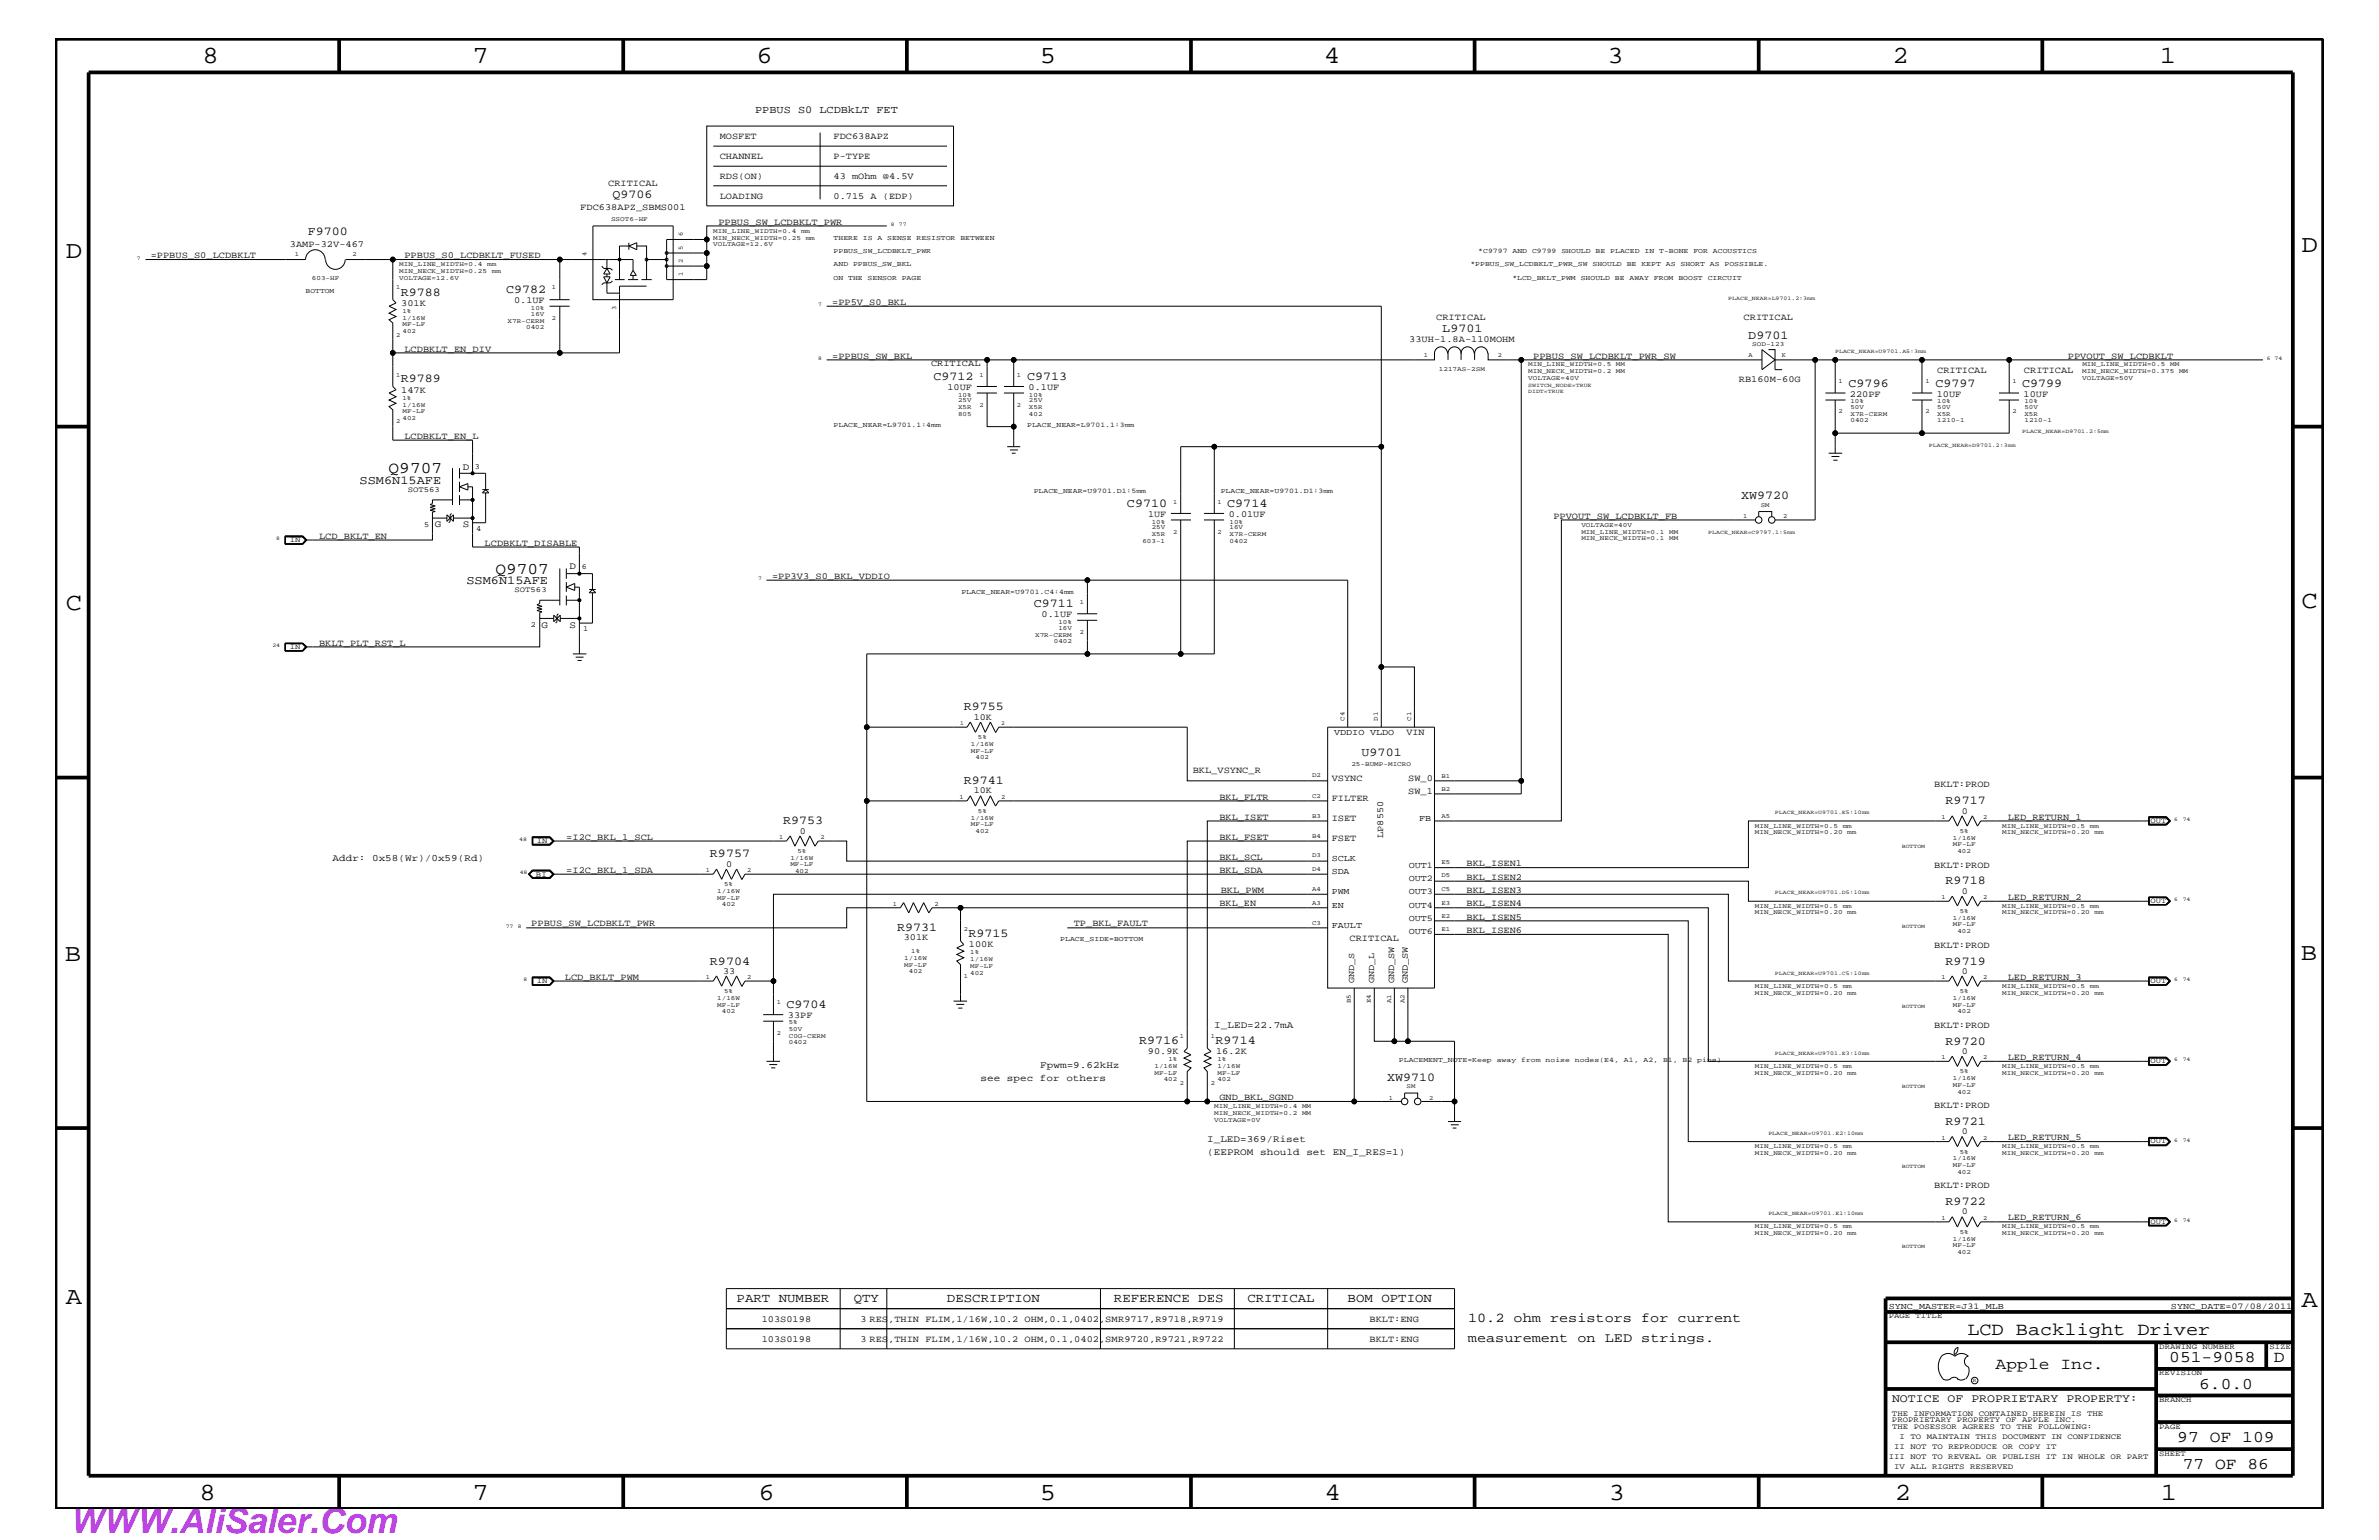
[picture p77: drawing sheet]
<svg xmlns="http://www.w3.org/2000/svg" width="432mm" height="279mm" viewBox="0 0 432 279" stroke-linecap="round" stroke-linejoin="round" font-family="sans-serif">
<defs><g id="words">
<text font-size="6.3" fill="#bd42e3" x="12.7" y="278.1">WWW.AliSaler.Com</text>
<g font-size="4.5">
<text x="36.7" y="11.5">8</text>
<text x="85.8" y="11.5">7</text>
<text x="137.3" y="11.5">6</text>
<text x="188.7" y="11.5">5</text>
<text x="240.3" y="11.5">4</text>
<text x="291.8" y="11.5">3</text>
<text x="343.5" y="11.5">2</text>
<text x="392" y="11.5">1</text>
<text x="11.9" y="46.8">D</text>
<text x="417.8" y="45.7">D</text>
<text x="11.9" y="110.6">C</text>
<text x="417.8" y="110.3">C</text>
<text x="11.8" y="174.3">B</text>
<text x="417.6" y="174.2">B</text>
<text x="11.9" y="236.7">A</text>
<text x="417.8" y="237.1">A</text>
<text x="36.2" y="272.1">8</text>
<text x="85.8" y="272.1">7</text>
<text x="137.7" y="272.1">6</text>
<text x="188.7" y="272.1">5</text>
<text x="240.4" y="272.1">4</text>
<text x="292" y="272.1">3</text>
<text x="343.9" y="272.1">2</text>
<text x="392.2" y="272.1">1</text>
</g>
<text font-size="3.3" x="357.1" y="242.3">LCD Backlight Driver</text>
<g font-size="3">
<text x="70.5" y="85.9">Q9707</text>
<text x="89.9" y="104.1">Q9707</text>
<text x="362.2" y="248.4">Apple Inc.</text>
<text x="393.7" y="247.1">051-9058</text>
<text x="399.2" y="252">6.0.0</text>
<text x="412.7" y="247.1">D</text>
<text x="395.2" y="261.6">97 OF 109</text>
<text x="396.2" y="266.6">77 OF 86</text>
</g>
<g font-size="2.5">
<text x="266.5" y="239.9">10.2 ohm resistors for current</text>
<text x="266.4" y="243.5">measurement on LED strings.</text>
</g>
<g font-size="2.3">
<text x="133.7" y="236.2">PART NUMBER</text>
<text x="154.9" y="236.2">QTY</text>
<text x="171.9" y="236.2">DESCRIPTION</text>
<text x="202.2" y="236.2">REFERENCE DES</text>
<text x="226.4" y="236.2">CRITICAL</text>
<text x="244.6" y="236.2">BOM OPTION</text>
</g>
<g font-size="2.2">
<text x="111.2" y="35.8">Q9706</text>
<text x="55.9" y="42.7">F9700</text>
<text x="72.7" y="53.6">R9788</text>
<text x="91.9" y="53.2">C9782</text>
<text x="261.8" y="60.3">L9701</text>
<text x="317.3" y="61.5">D9701</text>
<text x="72.7" y="69.4">R9789</text>
<text x="169.4" y="68.9">C9712</text>
<text x="186.4" y="68.9">C9713</text>
<text x="335.5" y="70.1">C9796</text>
<text x="351.3" y="70.1">C9797</text>
<text x="367" y="70.1">C9799</text>
<text x="65.3" y="87.8">SSM6N15AFE</text>
<text x="204.6" y="92">C9710</text>
<text x="222.8" y="92">C9714</text>
<text x="316" y="90.6">XW9720</text>
<text x="84.7" y="106">SSM6N15AFE</text>
<text x="187.6" y="110.2">C9711</text>
<text x="174.9" y="128.9">R9755</text>
<text x="247.1" y="137.2">U9701</text>
<text x="174.9" y="142.3">R9741</text>
<text x="142.2" y="149.5">R9753</text>
<text x="353.1" y="145.9">R9717</text>
<text x="128.9" y="155.6">R9757</text>
<text x="353.1" y="160.5">R9718</text>
<text x="162.8" y="168.9">R9731</text>
<text x="175.8" y="170">R9715</text>
<text x="128.9" y="175">R9704</text>
<text x="353.1" y="175">R9719</text>
<text x="142.7" y="182.9">C9704</text>
<text x="206.8" y="189.4">R9716</text>
<text x="220.6" y="189.4">R9714</text>
<text x="353.1" y="189.5">R9720</text>
<text x="251.8" y="196.1">XW9710</text>
<text x="353.1" y="204.1">R9721</text>
<text x="353.1" y="218.6">R9722</text>
</g>
<text font-size="2.1" x="343.4" y="254.4">NOTICE OF PROPRIETARY PROPERTY:</text>
<text font-size="1.9" x="137.1" y="20.4">PPBUS S0 LCDBkLT FET</text>
<g font-size="1.8">
<text x="84" y="85.2">D</text>
<text x="78.9" y="95.7">G</text>
<text x="84" y="95.7">S</text>
<text x="103.4" y="103.3">D</text>
<text x="98.3" y="113.9">G</text>
<text x="103.4" y="113.9">S</text>
<text x="60.4" y="156.2">Addr: 0x58(Wr)/0x59(Rd)</text>
<text x="220.4" y="186.5">I_LED=22.7mA</text>
<text x="178" y="196.2">see spec for others</text>
<text x="188.8" y="193.7">Fpwm=9.62kHz</text>
<text x="219.1" y="207.1">I_LED=369/Riset</text>
<text x="219.1" y="209.6">(EEPROM should set EN_I_RES=1)</text>
</g>
<g font-size="1.7">
<text x="130.6" y="28.9">CHANNEL</text>
<text x="130.6" y="25.3">MOSFET</text>
<text x="151.3" y="25.3">FDC638APZ</text>
<text x="151.3" y="28.9">P-TYPE</text>
<text x="110.4" y="33.7">CRITICAL</text>
<text x="130.6" y="32.5">RDS(ON)</text>
<text x="151.3" y="32.5">43 mOhm @4.5V</text>
<text x="105.3" y="38">FDC638APZ_SBMS001</text>
<text x="130.4" y="40.8">PPBUS_SW_LCDBKLT_PWR</text>
<text x="130.6" y="36.2">LOADING</text>
<text x="151.3" y="36.2">0.715 A (EDP)</text>
<text x="27.3" y="46.8">=PPBUS_S0_LCDBKLT</text>
<text x="52.6" y="44.7">3AMP-32V-467</text>
<text x="73.4" y="46.8">PPBUS_S0_LCDBKLT_FUSED</text>
<text x="72.8" y="55.5">301K</text>
<text x="93.3" y="55">0.1UF</text>
<text x="151" y="55.3">=PP5V_S0_BKL</text>
<text x="260.7" y="58">CRITICAL</text>
<text x="316.5" y="58">CRITICAL</text>
<text x="73.4" y="63.9">LCDBKLT_EN_DIV</text>
<text x="151" y="65.1">=PPBUS_SW_BKL</text>
<text x="255.8" y="62">33UH-1.8A-110MOHM</text>
<text x="278.3" y="65.1">PPBUS_SW_LCDBKLT_PWR_SW</text>
<text x="375.3" y="65.1">PPVOUT_SW_LCDBKLT</text>
<text x="72.8" y="71.2">147K</text>
<text x="169" y="66.5">CRITICAL</text>
<text x="172" y="70.7">10UF</text>
<text x="186.7" y="70.7">0.1UF</text>
<text x="315.6" y="69.3">RB160M-60G</text>
<text x="335.8" y="72">220PF</text>
<text x="351.5" y="72">10UF</text>
<text x="351.6" y="67.7">CRITICAL</text>
<text x="367.3" y="72">10UF</text>
<text x="367.4" y="67.7">CRITICAL</text>
<text x="73.4" y="79.6">LCDBKLT_EN_L</text>
<text x="208.4" y="93.8">1UF</text>
<text x="223" y="93.8">0.01UF</text>
<text x="281.9" y="94.2">PPVOUT_SW_LCDBKLT_FB</text>
<text x="57.9" y="97.7">LCD_BKLT_EN</text>
<text x="88" y="99">LCDBKLT_DISABLE</text>
<text x="140.1" y="105">=PP3V3_S0_BKL_VDDIO</text>
<text x="189.1" y="112">0.1UF</text>
<text x="57.9" y="117.2">BKLT_PLT_RST_L</text>
<text x="176.7" y="130.7">10K</text>
<text x="255.3" y="133.4">VIN</text>
<text x="176.7" y="144">10K</text>
<text x="216.5" y="140.2">BKL_VSYNC_R</text>
<text x="241.7" y="141.7">VSYNC</text>
<text x="255.6" y="141.7">SW_0</text>
<text x="351.1" y="142.9">BKLT:PROD</text>
<text x="221.3" y="148.7">BKL_ISET</text>
<text x="221.3" y="145.1">BKL_FLTR</text>
<text x="241.7" y="149">ISET</text>
<text x="241.7" y="145.3">FILTER</text>
<text x="255.6" y="144">SW_1</text>
<text x="356.1" y="147.6">0</text>
<text x="364.4" y="148.7">LED_RETURN_1</text>
<text x="102.8" y="152.3">=I2C_BKL_1_SCL</text>
<text x="145.2" y="151.2">0</text>
<text x="221.3" y="152.3">BKL_FSET</text>
<text x="221.3" y="156">BKL_SCL</text>
<text x="241.7" y="152.6">FSET</text>
<text x="251" y="152" transform="rotate(-90 251 152)">LP8550</text>
<text x="102.8" y="158.4">=I2C_BKL_1_SDA</text>
<text x="131.8" y="157.3">0</text>
<text x="221.3" y="158.4">BKL_SDA</text>
<text x="221.6" y="162">BKL_PWM</text>
<text x="266.2" y="162">BKL_ISEN3</text>
<text x="266.2" y="159.6">BKL_ISEN2</text>
<text x="266.2" y="157.2">BKL_ISEN1</text>
<text x="351.1" y="157.4">BKLT:PROD</text>
<text x="221.3" y="164.5">BKL_EN</text>
<text x="266.2" y="166.9">BKL_ISEN5</text>
<text x="266.2" y="164.5">BKL_ISEN4</text>
<text x="356.1" y="162.2">0</text>
<text x="364.4" y="163.3">LED_RETURN_2</text>
<text x="96.4" y="168.1">PPBUS_SW_LCDBKLT_PWR</text>
<text x="164" y="170.6">301K</text>
<text x="175.9" y="171.8">100K</text>
<text x="194.9" y="168.1">TP_BKL_FAULT</text>
<text x="244.9" y="170.7">CRITICAL</text>
<text x="266.2" y="169.3">BKL_ISEN6</text>
<text x="351.1" y="172">BKLT:PROD</text>
<text x="102.5" y="177.7">LCD_BKLT_PWM</text>
<text x="131.2" y="176.7">33</text>
<text x="253.1" y="178.4" transform="rotate(-90 253.1 178.4)">GND_SW</text>
<text x="255.5" y="178.4" transform="rotate(-90 255.5 178.4)">GND_SW</text>
<text x="356.1" y="176.7">0</text>
<text x="364.4" y="177.7">LED_RETURN_3</text>
<text x="143" y="184.7">33PF</text>
<text x="208.4" y="191.2">90.9K</text>
<text x="220.7" y="191.2">16.2K</text>
<text x="351.1" y="186.5">BKLT:PROD</text>
<text x="356.1" y="191.2">0</text>
<text x="364.4" y="192.3">LED_RETURN_4</text>
<text x="221.3" y="199.6">GND_BKL_SGND</text>
<text x="351.1" y="201">BKLT:PROD</text>
<text x="356.1" y="205.8">0</text>
<text x="364.4" y="206.9">LED_RETURN_5</text>
<text x="351.1" y="215.6">BKLT:PROD</text>
<text x="356.1" y="220.3">0</text>
<text x="364.4" y="221.4">LED_RETURN_6</text>
<text x="138.3" y="239.9">103S0198</text>
<text x="156.2" y="239.9">3 RES,THIN FLIM,1/16W,10.2 OHM,0.1,0402,SMR9717,R9718,R9719</text>
<text x="248.6" y="239.9">BKLT:ENG</text>
<text x="138.3" y="243.5">103S0198</text>
<text x="156.2" y="243.5">3 RES,THIN FLIM,1/16W,10.2 OHM,0.1,0402,SMR9720,R9721,R9722</text>
<text x="248.6" y="243.5">BKLT:ENG</text>
</g>
<g font-size="1.6">
<text x="242.1" y="133.4">VDDIO VLDO</text>
<text x="257.6" y="149">FB</text>
<text x="241.7" y="156.2">SCLK</text>
<text x="241.7" y="158.6">SDA</text>
<text x="255.7" y="159.9">OUT2</text>
<text x="255.7" y="157.4">OUT1</text>
<text x="241.7" y="164.7">EN</text>
<text x="241.7" y="162.2">PWM</text>
<text x="255.7" y="162.2">OUT3</text>
<text x="255.7" y="164.7">OUT4</text>
<text x="255.7" y="167.1">OUT5</text>
<text x="241.7" y="168.3">FAULT</text>
<text x="255.7" y="169.5">OUT6</text>
<text x="245.8" y="178.4" transform="rotate(-90 245.8 178.4)">GND_S</text>
<text x="249.4" y="178.4" transform="rotate(-90 249.4 178.4)">GND_L</text>
<text x="342.8" y="237.4">SYNC_MASTER=J31_MLB</text>
<text x="394" y="237.4">SYNC_DATE=07/08/2011</text>
</g>
<g font-size="1.4">
<text x="74" y="89.2">SOT563</text>
<text x="86.2" y="85">3</text>
<text x="77" y="95.6">5</text>
<text x="52.6" y="98.4">IN</text>
<text x="86.4" y="96.3">4</text>
<text x="93.4" y="107.4">SOT563</text>
<text x="105.6" y="103.2">6</text>
<text x="96.4" y="113.7">2</text>
<text x="52.6" y="117.8">IN</text>
<text x="105.8" y="114.5">1</text>
<text x="390.3" y="149.3">OUT</text>
<text x="97.5" y="152.9">IN</text>
<text x="97.3" y="159">BI</text>
<text x="390.3" y="163.9">OUT</text>
<text x="97.5" y="178.4">IN</text>
<text x="390.3" y="178.4">OUT</text>
<text x="390.3" y="192.9">OUT</text>
<text x="390.3" y="207.5">OUT</text>
<text x="390.3" y="222">OUT</text>
<text x="342.8" y="239.2">PAGE TITLE</text>
<text x="391.9" y="244.7">DRAWING NUMBER</text>
<text x="411.9" y="244.7">SIZE</text>
<text x="391.9" y="249.5">REVISION</text>
<text x="343.4" y="256.8">THE INFORMATION CONTAINED HEREIN IS THE</text>
<text x="391.9" y="254.4">BRANCH</text>
<text x="343.4" y="258">PROPRIETARY PROPERTY OF APPLE INC.</text>
<text x="343.4" y="259.3">THE POSESSOR AGREES TO THE FOLLOWING:</text>
<text x="343.8" y="262.9">II NOT TO REPRODUCE OR COPY IT</text>
<text x="344.8" y="261.1">I TO MAINTAIN THIS DOCUMENT IN CONFIDENCE</text>
<text x="391.9" y="259.3">PAGE</text>
<text x="342.8" y="264.7">III NOT TO REVEAL OR PUBLISH IT IN WHOLE OR PART</text>
<text x="343.8" y="266.6">IV ALL RIGHTS RESERVED</text>
<text x="391.9" y="264.1">SHEET</text>
</g>
<g font-size="1.3">
<text x="151.3" y="43.5">THERE IS A SENSE RESISTOR BETWEEN</text>
<text x="151.3" y="45.9">PPBUS_SW_LCDBKLT_PWR</text>
<text x="268.3" y="45.9">*C9797 AND C9799 SHOULD BE PLACED IN T-BONE FOR ACOUSTICS</text>
<text x="55.5" y="53.2">BOTTOM</text>
<text x="151.3" y="50.7">ON THE SENSOR PAGE</text>
<text x="151.3" y="48.3">AND PPBUS_SW_BKL</text>
<text x="266.9" y="48.3">*PPBUS_SW_LCDBKLT_PWR_SW SHOULD BE KEPT AS SHORT AS POSSIBLE.</text>
<text x="274.5" y="50.7">*LCD_BKLT_PWM SHOULD BE AWAY FROM BOOST CIRCUIT</text>
<text x="151.3" y="77.4">PLACE_NEAR=L9701.1:4mm</text>
<text x="186.4" y="77.4">PLACE_NEAR=L9701.1:3mm</text>
<text x="187.6" y="89.5">PLACE_NEAR=U9701.D1:5mm</text>
<text x="221.6" y="89.5">PLACE_NEAR=U9701.D1:3mm</text>
<text x="174.5" y="107.7">PLACE_NEAR=U9701.C4:4mm</text>
<text x="192.5" y="170.7">PLACE_SIDE=BOTTOM</text>
<text x="253.9" y="192.7">PLACEMENT_NOTE=Keep away from noise nodes(E4, A1, A2, B1, B2 pins)</text>
</g>
<g font-size="1.2">
<text x="110.9" y="40.2">SSOT6-HF</text>
<text x="53.5" y="46.5">1</text>
<text x="64" y="46.5">2</text>
<text x="106.4" y="46.5" transform="rotate(-90 106.4 46.5)">4</text>
<text x="124" y="47.7" transform="rotate(-90 124 47.7)">2</text>
<text x="124" y="45.3" transform="rotate(-90 124 45.3)">5</text>
<text x="124" y="42.9" transform="rotate(-90 124 42.9)">6</text>
<text x="129.5" y="44.6">VOLTAGE=12.6V</text>
<text x="129.5" y="43.5">MIN_NECK_WIDTH=0.25</text>
<text x="129.5" y="42.3">MIN_LINE_WIDTH=0.4</text>
<text x="145.4" y="42.3">mm</text>
<text x="146.2" y="43.5">mm</text>
<text x="56.6" y="50.7">603-HF</text>
<text x="71.9" y="52.5">1</text>
<text x="72.5" y="50.7">VOLTAGE=12.6V</text>
<text x="72.5" y="49.6">MIN_NECK_WIDTH=0.25</text>
<text x="72.5" y="48.3">MIN_LINE_WIDTH=0.4</text>
<text x="88.4" y="48.3">mm</text>
<text x="89.3" y="49.6">mm</text>
<text x="100.2" y="52.5">1</text>
<text x="124" y="50.1" transform="rotate(-90 124 50.1)">1</text>
<text x="73.1" y="58">1/16W</text>
<text x="73.1" y="59.2">MF-LF</text>
<text x="73.1" y="56.8">1%</text>
<text x="92.1" y="58.5">X7R-CERM</text>
<text x="95.5" y="59.7">0402</text>
<text x="96.3" y="56.2">10%</text>
<text x="96.3" y="57.3">16V</text>
<text x="100.2" y="58">2</text>
<text x="111.8" y="56.3" transform="rotate(-90 111.8 56.3)">3</text>
<text x="71.9" y="61.1">2</text>
<text x="73.1" y="60.4">402</text>
<text x="258.4" y="64.7">1</text>
<text x="271.9" y="64.7">2</text>
<text x="317.3" y="64.7">A</text>
<text x="318" y="62.9">SOD-123</text>
<text x="323.4" y="64.7">K</text>
<text x="71.9" y="68.4">1</text>
<text x="173.9" y="72">10%</text>
<text x="177.8" y="68.4">1</text>
<text x="184.6" y="68.4">1</text>
<text x="186.8" y="72">10%</text>
<text x="261.2" y="67.3">1217AS-2SM</text>
<text x="277.4" y="68.9">VOLTAGE=40V</text>
<text x="277.4" y="66.5">MIN_LINE_WIDTH=0.5</text>
<text x="277.4" y="67.7">MIN_NECK_WIDTH=0.2</text>
<text x="293.3" y="66.5">MM</text>
<text x="293.3" y="67.7">MM</text>
<text x="333.7" y="69.5">1</text>
<text x="349.5" y="69.5">1</text>
<text x="365.3" y="69.5">1</text>
<text x="378" y="68.9">VOLTAGE=50V</text>
<text x="378" y="67.7">MIN_NECK_WIDTH=0.375</text>
<text x="378" y="66.5">MIN_LINE_WIDTH=0.5</text>
<text x="393.9" y="66.5">MM</text>
<text x="395.5" y="67.7">MM</text>
<text x="71.9" y="76.8">2</text>
<text x="73.1" y="76.2">402</text>
<text x="73.1" y="73.8">1/16W</text>
<text x="73.1" y="75">MF-LF</text>
<text x="73.1" y="72.6">1%</text>
<text x="173.9" y="74.3">X5R</text>
<text x="173.9" y="73">25V</text>
<text x="173.9" y="75.5">805</text>
<text x="177.8" y="73.8">2</text>
<text x="184.6" y="73.8">2</text>
<text x="186.8" y="75.5">402</text>
<text x="186.8" y="74.3">X5R</text>
<text x="186.8" y="73">25V</text>
<text x="333.7" y="75">2</text>
<text x="335.9" y="73.2">10%</text>
<text x="335.9" y="74.3">50V</text>
<text x="335.9" y="75.5">X7R-CERM</text>
<text x="335.9" y="76.7">0402</text>
<text x="349.5" y="75">2</text>
<text x="351.6" y="73.2">10%</text>
<text x="351.6" y="74.3">50V</text>
<text x="351.6" y="75.5">X5R</text>
<text x="351.6" y="76.7">1210-1</text>
<text x="365.3" y="75">2</text>
<text x="367.4" y="73.2">10%</text>
<text x="367.4" y="74.3">50V</text>
<text x="367.4" y="75.5">X5R</text>
<text x="367.5" y="76.7">1210-1</text>
<text x="209" y="95">10%</text>
<text x="212.9" y="91.4">1</text>
<text x="221" y="91.4">1</text>
<text x="223.2" y="95">10%</text>
<text x="287" y="95.6">VOLTAGE=40V</text>
<text x="316.4" y="94">1</text>
<text x="319.6" y="92">SM</text>
<text x="323.6" y="94">2</text>
<text x="207.3" y="98.5">603-1</text>
<text x="209" y="97.3">X5R</text>
<text x="209" y="96">25V</text>
<text x="212.9" y="96.8">2</text>
<text x="221" y="96.8">2</text>
<text x="223.2" y="96">16V</text>
<text x="223.2" y="97.3">X7R-CERM</text>
<text x="223.2" y="98.5">0402</text>
<text x="287" y="98">MIN_NECK_WIDTH=0.1</text>
<text x="287" y="96.8">MIN_LINE_WIDTH=0.1</text>
<text x="303" y="98">MM</text>
<text x="303" y="96.8">MM</text>
<text x="192.1" y="113.1">10%</text>
<text x="196" y="109.5">1</text>
<text x="187.9" y="115.5">X7R-CERM</text>
<text x="191.3" y="116.7">0402</text>
<text x="192.1" y="114.2">16V</text>
<text x="196" y="115">2</text>
<text x="244" y="130.8" transform="rotate(-90 244 130.8)">C4</text>
<text x="250.1" y="130.8" transform="rotate(-90 250.1 130.8)">D1</text>
<text x="256.1" y="130.8" transform="rotate(-90 256.1 130.8)">C1</text>
<text x="176.2" y="135.3">1/16W</text>
<text x="176.2" y="136.6">MF-LF</text>
<text x="177.1" y="137.8">402</text>
<text x="177.5" y="134.1">5%</text>
<text x="238.2" y="140.9">D2</text>
<text x="245.3" y="139">25-BUMP-MICRO</text>
<text x="261.6" y="143.5">B2</text>
<text x="261.6" y="141.1">B1</text>
<text x="174.2" y="144.9">1</text>
<text x="176.2" y="148.7">1/16W</text>
<text x="176.2" y="149.9">MF-LF</text>
<text x="177.5" y="147.5">5%</text>
<text x="181.7" y="144.9">2</text>
<text x="238.2" y="144.7">C2</text>
<text x="238.2" y="148.4">B3</text>
<text x="261.6" y="148.4">A5</text>
<text x="352.4" y="148.5">1</text>
<text x="359.9" y="148.5">2</text>
<text x="141.4" y="152.2">1</text>
<text x="143.5" y="156">1/16W</text>
<text x="144.7" y="154.7">5%</text>
<text x="148.9" y="152.2">2</text>
<text x="177.1" y="151.1">402</text>
<text x="238.2" y="152">B4</text>
<text x="238.2" y="155.6">D3</text>
<text x="318.5" y="151.3">MIN_NECK_WIDTH=0.20</text>
<text x="318.5" y="150.1">MIN_LINE_WIDTH=0.5</text>
<text x="334.5" y="150.1">mm</text>
<text x="335.3" y="151.3">mm</text>
<text x="354.5" y="152.3">1/16W</text>
<text x="354.5" y="153.5">MF-LF</text>
<text x="355.3" y="154.7">402</text>
<text x="355.7" y="151.1">5%</text>
<text x="363.4" y="151.3">MIN_NECK_WIDTH=0.20</text>
<text x="363.4" y="150.1">MIN_LINE_WIDTH=0.5</text>
<text x="379.3" y="150.1">mm</text>
<text x="380.2" y="151.3">mm</text>
<text x="128.1" y="158.3">1</text>
<text x="130.2" y="162">1/16W</text>
<text x="131.4" y="160.8">5%</text>
<text x="135.6" y="158.3">2</text>
<text x="143.5" y="157.2">MF-LF</text>
<text x="144.3" y="158.4">402</text>
<text x="238.2" y="158">D4</text>
<text x="238.2" y="161.7">A4</text>
<text x="261.6" y="161.7">C5</text>
<text x="261.6" y="159.2">D5</text>
<text x="261.6" y="156.8">E5</text>
<text x="130.2" y="163.3">MF-LF</text>
<text x="131" y="164.5">402</text>
<text x="162.1" y="164.4">1</text>
<text x="169.6" y="164.4">2</text>
<text x="238.2" y="167.8">C3</text>
<text x="238.2" y="164.1">A3</text>
<text x="261.6" y="166.5">E2</text>
<text x="261.6" y="164.1">E3</text>
<text x="318.5" y="165.9">MIN_NECK_WIDTH=0.20</text>
<text x="318.5" y="164.7">MIN_LINE_WIDTH=0.5</text>
<text x="334.5" y="164.7">mm</text>
<text x="335.3" y="165.9">mm</text>
<text x="352.4" y="163.1">1</text>
<text x="354.5" y="166.9">1/16W</text>
<text x="355.7" y="165.6">5%</text>
<text x="359.9" y="163.1">2</text>
<text x="363.4" y="165.9">MIN_NECK_WIDTH=0.20</text>
<text x="363.4" y="164.7">MIN_LINE_WIDTH=0.5</text>
<text x="379.3" y="164.7">mm</text>
<text x="380.2" y="165.9">mm</text>
<text x="165.4" y="172.9">1%</text>
<text x="174.9" y="168.9">2</text>
<text x="176.1" y="173.2">1%</text>
<text x="261.6" y="168.9">E1</text>
<text x="354.5" y="168.1">MF-LF</text>
<text x="355.3" y="169.3">402</text>
<text x="128.1" y="177.7">1</text>
<text x="135.6" y="177.7">2</text>
<text x="164.1" y="174.2">1/16W</text>
<text x="164.1" y="175.4">MF-LF</text>
<text x="165" y="176.6">402</text>
<text x="174.9" y="177.4">1</text>
<text x="176.1" y="176.8">402</text>
<text x="176.1" y="175.6">MF-LF</text>
<text x="176.1" y="174.4">1/16W</text>
<text x="318.5" y="179.3">MIN_LINE_WIDTH=0.5</text>
<text x="334.5" y="179.3">mm</text>
<text x="352.4" y="177.7">1</text>
<text x="359.9" y="177.7">2</text>
<text x="363.4" y="179.3">MIN_LINE_WIDTH=0.5</text>
<text x="379.3" y="179.3">mm</text>
<text x="130.2" y="181.4">1/16W</text>
<text x="130.2" y="182.7">MF-LF</text>
<text x="131" y="183.8">402</text>
<text x="131.4" y="180.2">5%</text>
<text x="141" y="182.2">1</text>
<text x="143.2" y="185.9">5%</text>
<text x="245.2" y="182.1" transform="rotate(-90 245.2 182.1)">B5</text>
<text x="248.8" y="182.1" transform="rotate(-90 248.8 182.1)">E4</text>
<text x="252.5" y="182.1" transform="rotate(-90 252.5 182.1)">A1</text>
<text x="254.9" y="182.1" transform="rotate(-90 254.9 182.1)">A2</text>
<text x="318.5" y="180.5">MIN_NECK_WIDTH=0.20</text>
<text x="335.3" y="180.5">mm</text>
<text x="354.5" y="181.4">1/16W</text>
<text x="354.5" y="182.7">MF-LF</text>
<text x="355.3" y="183.8">402</text>
<text x="355.7" y="180.2">5%</text>
<text x="363.4" y="180.5">MIN_NECK_WIDTH=0.20</text>
<text x="380.2" y="180.5">mm</text>
<text x="141" y="187.7">2</text>
<text x="143.2" y="187">50V</text>
<text x="143.2" y="188.2">C0G-CERM</text>
<text x="143.2" y="189.4">0402</text>
<text x="214.1" y="188.3">1</text>
<text x="219.8" y="188.3">1</text>
<text x="209.5" y="193.7">1/16W</text>
<text x="209.5" y="195">MF-LF</text>
<text x="211.2" y="196.2">402</text>
<text x="212.1" y="192.6">1%</text>
<text x="214.1" y="196.8">2</text>
<text x="219.8" y="196.8">2</text>
<text x="221" y="196.2">402</text>
<text x="221" y="193.7">1/16W</text>
<text x="221" y="195">MF-LF</text>
<text x="221" y="192.6">1%</text>
<text x="255.3" y="197.4">SM</text>
<text x="318.5" y="195">MIN_NECK_WIDTH=0.20</text>
<text x="318.5" y="193.7">MIN_LINE_WIDTH=0.5</text>
<text x="334.5" y="193.7">mm</text>
<text x="335.3" y="195">mm</text>
<text x="352.4" y="192.2">1</text>
<text x="354.5" y="195.9">1/16W</text>
<text x="354.5" y="197.2">MF-LF</text>
<text x="355.7" y="194.8">5%</text>
<text x="359.9" y="192.2">2</text>
<text x="363.4" y="195">MIN_NECK_WIDTH=0.20</text>
<text x="363.4" y="193.7">MIN_LINE_WIDTH=0.5</text>
<text x="379.3" y="193.7">mm</text>
<text x="380.2" y="195">mm</text>
<text x="220.4" y="203.5">VOLTAGE=0V</text>
<text x="220.4" y="202.3">MIN_NECK_WIDTH=0.2</text>
<text x="220.4" y="201">MIN_LINE_WIDTH=0.4</text>
<text x="236.3" y="202.3">MM</text>
<text x="236.3" y="201">MM</text>
<text x="252.1" y="199.5">1</text>
<text x="259.4" y="199.5">2</text>
<text x="355.3" y="198.4">402</text>
<text x="318.5" y="209.6">MIN_NECK_WIDTH=0.20</text>
<text x="318.5" y="208.3">MIN_LINE_WIDTH=0.5</text>
<text x="334.5" y="208.3">mm</text>
<text x="335.3" y="209.6">mm</text>
<text x="352.4" y="206.8">1</text>
<text x="355.7" y="209.3">5%</text>
<text x="359.9" y="206.8">2</text>
<text x="363.4" y="209.6">MIN_NECK_WIDTH=0.20</text>
<text x="363.4" y="208.3">MIN_LINE_WIDTH=0.5</text>
<text x="379.3" y="208.3">mm</text>
<text x="380.2" y="209.6">mm</text>
<text x="354.5" y="210.5">1/16W</text>
<text x="354.5" y="211.7">MF-LF</text>
<text x="355.3" y="213">402</text>
<text x="352.4" y="221.3">1</text>
<text x="359.9" y="221.3">2</text>
<text x="318.5" y="224.1">MIN_NECK_WIDTH=0.20</text>
<text x="318.5" y="222.9">MIN_LINE_WIDTH=0.5</text>
<text x="334.5" y="222.9">mm</text>
<text x="335.3" y="224.1">mm</text>
<text x="354.5" y="225.1">1/16W</text>
<text x="354.5" y="226.3">MF-LF</text>
<text x="355.3" y="227.5">402</text>
<text x="355.7" y="223.9">5%</text>
<text x="363.4" y="224.1">MIN_NECK_WIDTH=0.20</text>
<text x="363.4" y="222.9">MIN_LINE_WIDTH=0.5</text>
<text x="379.3" y="222.9">mm</text>
<text x="380.2" y="224.1">mm</text>
</g>
<g font-size="1.1">
<text x="174.2" y="131.6">1</text>
<text x="181.7" y="131.6">2</text>
</g>
<g font-size="1">
<text x="161.7" y="41">8</text>
<text x="163.2" y="41">77</text>
<text x="24.8" y="47.1">7</text>
<text x="148.5" y="55.6">7</text>
<text x="313.7" y="54.4">PLACE_NEAR=L9701.2:3mm</text>
<text x="148.5" y="65.3">8</text>
<text x="333.1" y="64">PLACE_NEAR=U9701.A5:3mm</text>
<text x="411.4" y="65.3">6</text>
<text x="412.9" y="65.3">74</text>
<text x="277.4" y="70.1">SWITCH_NODE=TRUE</text>
<text x="277.4" y="71.3">DIDT=TRUE</text>
<text x="350.1" y="81.1">PLACE_NEAR=D9701.2:3mm</text>
<text x="367" y="78.6">PLACE_NEAR=D9701.2:5mm</text>
<text x="50.1" y="98">8</text>
<text x="310.1" y="96.8">PLACE_NEAR=C9797.1:5mm</text>
<text x="137.6" y="105.3">7</text>
<text x="49.4" y="117.4">24</text>
<text x="322.2" y="147.7">PLACE_NEAR=U9701.E5:10mm</text>
<text x="394.6" y="149">6</text>
<text x="396.2" y="149">74</text>
<text x="94.2" y="152.6">48</text>
<text x="345.2" y="153.8">BOTTOM</text>
<text x="94.3" y="158.6">48</text>
<text x="322.2" y="162.2">PLACE_NEAR=U9701.D5:10mm</text>
<text x="394.6" y="163.5">6</text>
<text x="396.2" y="163.5">74</text>
<text x="91.8" y="168.3">77</text>
<text x="94" y="168.3">8</text>
<text x="345.2" y="168.3">BOTTOM</text>
<text x="95" y="178">8</text>
<text x="322.2" y="176.8">PLACE_NEAR=U9701.C5:10mm</text>
<text x="394.6" y="178">6</text>
<text x="396.2" y="178">74</text>
<text x="345.2" y="182.9">BOTTOM</text>
<text x="322.2" y="191.4">PLACE_NEAR=U9701.E3:10mm</text>
<text x="345.2" y="197.4">BOTTOM</text>
<text x="394.6" y="192.6">6</text>
<text x="396.2" y="192.6">74</text>
<text x="321" y="205.9">PLACE_NEAR=U9701.E2:10mm</text>
<text x="394.6" y="207.1">6</text>
<text x="396.2" y="207.1">74</text>
<text x="345.2" y="211.9">BOTTOM</text>
<text x="321" y="220.4">PLACE_NEAR=U9701.E1:10mm</text>
<text x="394.6" y="221.7">6</text>
<text x="396.2" y="221.7">74</text>
<text x="345.2" y="226.5">BOTTOM</text>
<text x="358.1" y="250.7">R</text>
</g>
</g></defs>
<g fill="none" stroke="#000" stroke-width=".18">
<path d="M128.3 22.9h44.8v14.5h-44.8zM129.5 33.7h42.4M129.5 26.5h42.4M129.5 30.2h42.4M148.9 24.1v12.1M26.4 47.1h29.1a1.78 1.78 0 0 1 1.7-1.8 1.78 1.78 0 0 1 1.8 1.8M59.1 47.1a1.78 1.78 0 0 0 1.8 1.8 1.78 1.78 0 0 0 1.8-1.8M62.7 47.1h38.9M71.3 47.1v7.3l.6 .6-1.3 .6 1.3 .5-1.3 .7 1.3 .6-1.3 .6 .7 .6v5.4h30.3M99.7 54.4h3.7M99.7 55.6h3.7M107.6 41h14.6v13.4h-14.6z"/>
<path d="M109.2 48.3l.4 .4h1.2l.4 .3M110.2 51.3l.6-1.1h-1.2l.6 1.1v1.9h2.2M110.2 47.1v1.6M110.2 49.7v.5M110.2 48.7l.6 1h-1.2zM111.2 51l-.4 .3h-1.2l-.4 .4M111.6 50.7h1.8M114 50.7h1.8M114.1 44.6h-1.7v6.1M114.1 44v1.3M114.1 44.6l1.5-.6v1.3zM114.9 49v-1.9h-13.3v7.3"/>
<path d="M114.9 49l.6 1h-1.1zM114.9 50v.7M115.6 44.6h1.8v6.1M116.4 50.7h1.9M117.4 51.9h-5v12.1h-10.8v-8.4M117.4 47.1h3.6M121 45.9h7.3v2.4M128.3 45.9v-2.5h-7.3v7.3h7.3v-2.4h-7.3M150 55.6h100.7v76.3M161 41h-32.7v2.4M71.3 64v6.1l.6 .6-1.3 .6 1.3 .7-1.3 .6 1.3 .6-1.3 .6 .7 .6v5.5h14.5v6M150 65.3h29.2"/>
<path d="M177.3 70.1h3.6M177.3 71.3h3.6M179.2 71.3v6.1h4.8v-6.1M182.2 71.3h3.7M182.2 70.1h3.7M184 65.3v4.8M184 77.4v3.6M260.4 64v1.3h-81.2v4.8M260.4 64.1a1.19 1.19 0 0 1 1.2-1.2 1.19 1.19 0 0 1 1.1 1.2M262.8 64.1a1.19 1.19 0 0 1 1.2-1.2 1.19 1.19 0 0 1 1.2 1.2 1.19 1.19 0 0 1 1.2-1.2 1.19 1.19 0 0 1 1.2 1.2M262.8 64v1.3M265.2 64v1.3"/>
<path d="M267.6 64v1.3M267.6 64.1a1.19 1.19 0 0 1 1.2-1.2 1.19 1.19 0 0 1 1.2 1.2M270.1 64v1.3h49.7M276.1 65.3v76.4M321 63.4h1.2v3.7h1.2M322.2 65.3l-2.4-1.9v3.7l2.4-1.8h10.9v6M329.5 65.3v29h-7.3M331.3 72.6h3.7M331.3 71.3h3.7M333.1 72.6v9.6M333.1 65.3h15.7M347.1 71.3h3.6"/>
<path d="M347.1 72.6h3.6M348.8 71.3v-6h15.9v6M348.8 72.6v6M362.8 71.3h3.7M362.8 72.6h3.7M364.7 72.6v6h-31.6M364.7 65.3h46M51.7 97.3h3.3l.6 .7-.6 .7M51.7 97.2h3.3l.7 .8-.7 .7h-3.3zM51.8 97.4h3.2l.5 .6-.5 .7h-3.2zM54.9 97.4l.6 .6M55.5 98l-.6 .7"/>
<path d="M78.6 93.9l-.1 .1h2.6M81.1 93.4l1.2 1.2v-1.2l-1.2 1.2zM82 93.2l-.3 .2v1.2l-.2 .2M82.1 84.9v6.7M82.1 90.7h-3.6v.7l-.4 .1 .9 .3-.9 .2 .9 .3-.9 .3 .9 .2-.5 .1v5.1h-23M82.3 94h3.5M83.4 85.9h4.7M83.4 84.9v1.9M83.4 87.4v1.9M83.4 89.8v1.8M83.4 90.7h2.4M83.4 88.3l1.5-.6v1.2z"/>
<path d="M84.9 88.3h.9v10.9h19.4v4.9M85.9 94.8h-.1h2.3M87.6 89.4l.5-.6 .6 .6zM87.6 88.8h1.1M88.1 85.9v2.9M88.1 89.4v5.4M182.8 81h2.4M183.3 81.6h1.5M183.7 82.2h.6M212.5 93.2h3.7M212.5 94.3h3.7M214.3 93.2v-12.2h6.1v12.2"/>
<path d="M214.3 94.3v24.3h6.1v-24.3M218.5 94.3h3.7M218.5 93.2h3.7M220.4 81h30.3M318.5 94.3h-35.1v54.6h-23M319.2 93.7v-.9h2.4v.9M331.9 82.2h2.5M332.4 82.8h1.5M332.8 83.5h.7M51.8 116.8h3.2l.5 .6-.5 .6h-3.2zM54.9 116.8l.6 .6M55 116.7l.7 .7-.7 .7"/>
<path d="M55 116.7h-3.3v1.4h3.3M55 116.7l.6 .7-.6 .7M55.5 117.4l-.6 .6M98 112.1v.1h2.5M100.5 111.6v1.2l1.2-1.2v1.2zM101.4 111.4l-.3 .2v1.2l-.3 .2M101.6 103.1v6.7M101.6 108.9h-3.6v.6l-.5 .2 .9 .3-.9 .3 .9 .2-.9 .3 .9 .2-.4 .1v6.3h-42.5M101.7 112.2h3.5M102.8 104.1h4.7v2.9M102.8 103.1v1.9M102.8 105.6v1.8"/>
<path d="M102.8 108.1v1.7M102.8 108.9h2.4M102.8 106.5l1.5-.6v1.2zM104 118.6h2.4M104.3 106.5h.9v12.1M104.5 119.2h1.4M104.8 119.8h.8M106.9 107.5l.6-.5 .6 .5zM106.9 107h1.2M107.5 107.5v5.5h-2.3M139.1 105.3h58.3M195.5 111.4h3.6"/>
<path d="M195.5 112.5h3.6M197.4 111.4v-6.1h47.2v26.6M197.4 112.5v6.1h16.9M197.4 118.6h-40.1v13.3h18.2l.6-.9 .9 1.9 1-1.9 .8 1.9 1-1.9 .9 1.9M157.3 131.9v13.4h18.2l.6-.9 .9 1.8 1-1.8 .8 1.8 1-1.8 .9 1.8 .6-.9h59.7M180.7 132.9l.6-1h34.2v9.8h25.5M241 131.9h19.4v47.4h-19.4zM250.7 121h6v10.9M95.9 158.6l.8-.7h3.1l.7 .7-.7 .8h-3.1zM96 158.6l.7-.6h3l.7 .6-.7 .7h-3zM96.6 151.8h3.2l.8 .8-.8 .8h-3.2zM96.6 157.8h3.2l.8 .8-.8 .8h-3.2l-.7-.8z"/>
<path d="M96.7 158l-.6 .6 .6 .6h3l.6-.6M96.7 151.9h3l.7 .7-.7 .6h-3zM96.7 158h3l.6 .6h29.2l.6-.9 .9 1.8 .8-1.8 1 1.8 .9-1.8 .9 1.8M96.7 152h3l.6 .6M99.8 151.8l.7 .8-.7 .7h-3.2M100.3 152.6h42.5l.6-.9 .9 1.8 .9-1.8 .9 1.8 .9-1.8 .9 1.8 .6-.9h5.2v3.6h87.3M100.3 152.6l-.6 .6M157.3 145.3v54.5h58.2v-5.4l.7-.7-1.3-.6 1.3-.5-1.3-.6 1.3-.6-1.3-.6 .6-.6v-37.6h25.5M241 148.9h-21.9v41.3l.7 .6-1.3 .6 1.3 .6-1.3 .6 1.3 .5-1.3 .6 .6 .7v5.4h-3.6M241 158.6h-105.8l-.6 1M260.4 141.7h15.7v2.3h-15.7M260.4 159.9h56.9v3.6h36.5l.6-.9 .9 1.8 .8-1.8 1 1.8 .9-1.8 .9 1.8"/>
<path d="M390 148.2h3.2l.8 .7-.8 .8h-3.2zM390.1 148.9h-30.6l-.6 1-.9-1.9-.9 1.9-1-1.9-.8 1.9-.9-1.9-.6 .9h-36.5v8.5h-56.9M390.1 148.4h3l.6 .5-.6 .6M390.1 148.3h3l.7 .6-.7 .6h-3zM393.2 148.2l.7 .7-.7 .7h-3.2M96.6 177.2h3.2l.8 .8-.8 .8h-3.2zM96.6 177.3h3.2l.7 .7-.7 .8M99.7 177.4l.6 .6M99.7 177.4l.7 .6-.7 .7M99.7 177.4h-3v1.3h3M100.3 178h29.2l.6-.9 .9 1.8 .8-1.8 1 1.8 .9-1.8 .9 1.8M100.3 178l-.6 .7"/>
<path d="M140.4 178h-5.2l-.6 1M174.3 164.7h-5.1l-.6 .9-.9-1.8-1 1.8-.9-1.8-.9 1.8-.9-1.8-.6 .9h-9.7v3.6h-58.2M193.7 168.3h47.3M241 164.7h-66.7v6l.6 .7-1.2 .6 1.2 .6-1.2 .6 1.2 .6-1.2 .6 .6 .6v6.6M241 162.2h-100.6v21.9M245.8 179.3v20.5h8.6M249.4 179.3v9.6h3.7v-9.6M255.5 179.3v9.6h8.5v10.9M260.4 162.2h53.3v15.8h40.1l.6-.9 .9 1.8 .8-1.8 1 1.8 .9-1.8 .9 1.8M260.4 164.7h49.7v27.9h43.7l.6-1 .9 1.9 .8-1.9 1 1.9 .9-1.9 .9 1.9M260.4 167.1h46v40h47.4l.6-.9 .9 1.8 .8-1.8 1 1.8 .9-1.8 .9 1.8 .6-.9h30.6M260.4 169.5h42.4v52.2h51l.6-.9 .9 1.8 .8-1.8 1 1.8 .9-1.8 .9 1.8 .6-.9h30.6"/>
<path d="M390 177.2h3.2l.8 .8-.8 .8h-3.2zM390 177.3h3.2l.7 .7-.7 .8M390.1 178h-30.6l-.6 1M390.1 163.5h-30.6l-.6 .9M393.1 162.8h-3v1.3h3M393.1 177.4h-3v1.3h3M393.1 177.4l.7 .6-.7 .7M393.1 162.8l.7 .7-.7 .6M393.1 177.4l.6 .6-.6 .7M393.1 162.8l.6 .7-.6 .6M393.2 162.8l.8 .7-.8 .7M393.2 162.8h-3.2v1.4h3.2"/>
<path d="M393.2 162.8l.7 .7-.7 .7M138.5 184.1h3.7M138.5 185.3h3.7M139.1 192.6h2.5M139.6 193.1h1.5M140 193.7h.7M140.4 185.3v7.3M173.1 181.6h2.4M173.6 182.2h1.4M173.9 182.9h.8M219.1 199.8h26.7M253.1 188.9h2.4"/>
<path d="M254.9 199.2v-.9h2.4v.9M258 199.8h6v3.7M390 191.8h3.2l.8 .8-.8 .7h-3.2zM390 191.9h3.2l.7 .7-.7 .6h-3.2M390.1 192.6h-30.6l-.6 1M390.1 192h3l.6 .6-.6 .5h-3M390.1 191.9v1.3M393.1 191.9l.7 .7-.7 .6M262.8 203.5h2.4M263.3 204.1h1.5M263.7 204.7h.6M390 206.4h3.2l.8 .7-.8 .8h-3.2z"/>
<path d="M390 206.4h3.2l.7 .7-.7 .7h-3.2M390.1 206.5h3l.6 .6-.6 .6h-3M390.1 206.4v1.4M393.1 206.4l.7 .7-.7 .7M131.8 233.8h132.2v10.9h-132.2zM131.8 237.4h132.2M152.5 233.8v10.9M161 233.8v10.9M199.7 233.8v10.9M224 233.8v10.9M241 233.8v10.9M390 220.9h3.2l.8 .8-.8 .7h-3.2z"/>
<path d="M390 221h3.2l.7 .7-.7 .7h-3.2M390.1 221.1h3l.6 .6-.6 .6h-3M390.1 221v1.4M393.1 221l.7 .7-.7 .7M131.8 241.1h132.2M352.4 246.1a1.69 1.69 0 0 1 2.4 0M352.4 246a3.3 3.3 0 0 0 .3 4.1M352.6 250.2l.7 .2 .7-.2M354 250.2l.7-.3 .7 .3M354.8 246.1a1.69 1.69 0 0 1 2.5 0M355.3 250.2l.7 .2 .7-.2M355.3 244.4l.1 .3a1.18 1.18 0 0 1-.6 1"/>
<path d="M355.4 244.4a.99 .99 0 0 0-.6 1.4M357.2 246a1.04 1.04 0 0 0-.6 1 1.04 1.04 0 0 0 .6 1M357.3 248l.1 .7a2.11 2.11 0 0 1-.6 1.5"/>
<circle cx="71.3" cy="47.1" r=".42"/>
<circle cx="101.6" cy="47.1" r=".42"/>
<circle cx="112.4" cy="47.1" r=".25"/>
<circle cx="117.4" cy="47.1" r=".25"/>
<circle cx="121" cy="48.3" r=".25"/>
<circle cx="121" cy="47.1" r=".25"/>
<circle cx="121" cy="45.9" r=".25"/>
<circle cx="128.3" cy="43.4" r=".42"/>
<circle cx="128.3" cy="48.3" r=".42"/>
<circle cx="128.3" cy="45.9" r=".42"/>
<circle cx="71.3" cy="64" r=".42"/>
<circle cx="101.6" cy="64" r=".42"/>
<circle cx="179.2" cy="65.3" r=".42"/>
<circle cx="184" cy="65.3" r=".42"/>
<circle cx="184" cy="77.4" r=".42"/>
<circle cx="276.1" cy="65.3" r=".42"/>
<circle cx="329.5" cy="65.3" r=".42"/>
<circle cx="333.1" cy="78.6" r=".42"/>
<circle cx="333.1" cy="65.3" r=".42"/>
<circle cx="348.8" cy="78.6" r=".42"/>
<circle cx="348.8" cy="65.3" r=".42"/>
<circle cx="364.7" cy="65.3" r=".42"/>
<circle cx="85.8" cy="90.7" r=".25"/>
<circle cx="85.8" cy="94" r=".25"/>
<circle cx="85.8" cy="85.9" r=".25"/>
<circle cx="220.4" cy="81" r=".42"/>
<circle cx="250.7" cy="81" r=".42"/>
<circle cx="319.2" cy="94.3" r=".59"/>
<circle cx="321.6" cy="94.3" r=".59"/>
<circle cx="105.2" cy="104.1" r=".25"/>
<circle cx="105.2" cy="112.2" r=".25"/>
<circle cx="105.2" cy="108.9" r=".25"/>
<circle cx="197.4" cy="118.6" r=".42"/>
<circle cx="197.4" cy="105.3" r=".42"/>
<circle cx="214.3" cy="118.6" r=".42"/>
<circle cx="157.3" cy="131.9" r=".42"/>
<circle cx="250.7" cy="121" r=".42"/>
<circle cx="157.3" cy="145.3" r=".42"/>
<circle cx="276.1" cy="141.7" r=".42"/>
<circle cx="140.4" cy="178" r=".42"/>
<circle cx="174.3" cy="164.7" r=".42"/>
<circle cx="215.5" cy="199.8" r=".42"/>
<circle cx="219.1" cy="199.8" r=".42"/>
<circle cx="245.8" cy="199.8" r=".42"/>
<circle cx="253.1" cy="188.9" r=".42"/>
<circle cx="254.9" cy="199.8" r=".59"/>
<circle cx="255.5" cy="188.9" r=".42"/>
<circle cx="257.3" cy="199.8" r=".59"/>
<circle cx="264" cy="199.8" r=".42"/>
<circle cx="358.4" cy="250.5" r=".59"/>
</g>
<g fill="#000">
<circle cx="71.3" cy="47.1" r=".42"/>
<circle cx="101.6" cy="47.1" r=".42"/>
<circle cx="128.3" cy="43.4" r=".42"/>
<circle cx="128.3" cy="48.3" r=".42"/>
<circle cx="128.3" cy="45.9" r=".42"/>
<circle cx="71.3" cy="64" r=".42"/>
<circle cx="101.6" cy="64" r=".42"/>
<circle cx="179.2" cy="65.3" r=".42"/>
<circle cx="184" cy="65.3" r=".42"/>
<circle cx="184" cy="77.4" r=".42"/>
<circle cx="276.1" cy="65.3" r=".42"/>
<circle cx="329.5" cy="65.3" r=".42"/>
<circle cx="333.1" cy="78.6" r=".42"/>
<circle cx="333.1" cy="65.3" r=".42"/>
<circle cx="348.8" cy="78.6" r=".42"/>
<circle cx="348.8" cy="65.3" r=".42"/>
<circle cx="364.7" cy="65.3" r=".42"/>
<circle cx="85.8" cy="90.7" r=".25"/>
<circle cx="85.8" cy="94" r=".25"/>
<circle cx="85.8" cy="85.9" r=".25"/>
<circle cx="220.4" cy="81" r=".42"/>
<circle cx="250.7" cy="81" r=".42"/>
<circle cx="105.2" cy="104.1" r=".25"/>
<circle cx="105.2" cy="112.2" r=".25"/>
<circle cx="105.2" cy="108.9" r=".25"/>
<circle cx="197.4" cy="118.6" r=".42"/>
<circle cx="197.4" cy="105.3" r=".42"/>
<circle cx="214.3" cy="118.6" r=".42"/>
<circle cx="157.3" cy="131.9" r=".42"/>
<circle cx="250.7" cy="121" r=".42"/>
<circle cx="157.3" cy="145.3" r=".42"/>
<circle cx="276.1" cy="141.7" r=".42"/>
<circle cx="140.4" cy="178" r=".42"/>
<circle cx="174.3" cy="164.7" r=".42"/>
<circle cx="215.5" cy="199.8" r=".42"/>
<circle cx="219.1" cy="199.8" r=".42"/>
<circle cx="245.8" cy="199.8" r=".42"/>
<circle cx="253.1" cy="188.9" r=".42"/>
<circle cx="255.5" cy="188.9" r=".42"/>
<circle cx="264" cy="199.8" r=".42"/>
</g>
<g fill="none" stroke="#000" stroke-width=".68" stroke-linecap="butt">
<path d="M10.1 7h411.6v266.8h-411.6zM16.1 13.1h400.1v254.6h-400.1zM61.6 7v6.1M113.1 7v6.1M164.6 7v6.1M216.2 7v6.1M267.6 7v6.1M319.2 7v6.1M370.7 7v6.1M10.1 77.4h6M416.2 77.4h5.5M10.1 141.1h6"/>
<path d="M416.2 141.1h5.5M10.1 204.7h6M416.2 204.7h5.5M342.2 238h74M416.2 235.6h-74v32.1M342.2 252h49.2M342.2 243.5h74M391.4 258h24.8M391.4 253.2h24.8M391.4 248.4h24.8M391.4 243.5v24.2M411.3 243.5v4.9"/>
<path d="M61.6 267.7v6.1M113.1 267.7v6.1M164.6 267.7v6.1M216.2 268v5.8M267.6 267.7v6.1M319.2 267.7v6.1M370.7 267.7v6.1M391.4 262.9h24.8"/>
</g>
<use href="#words"/>
</svg>
